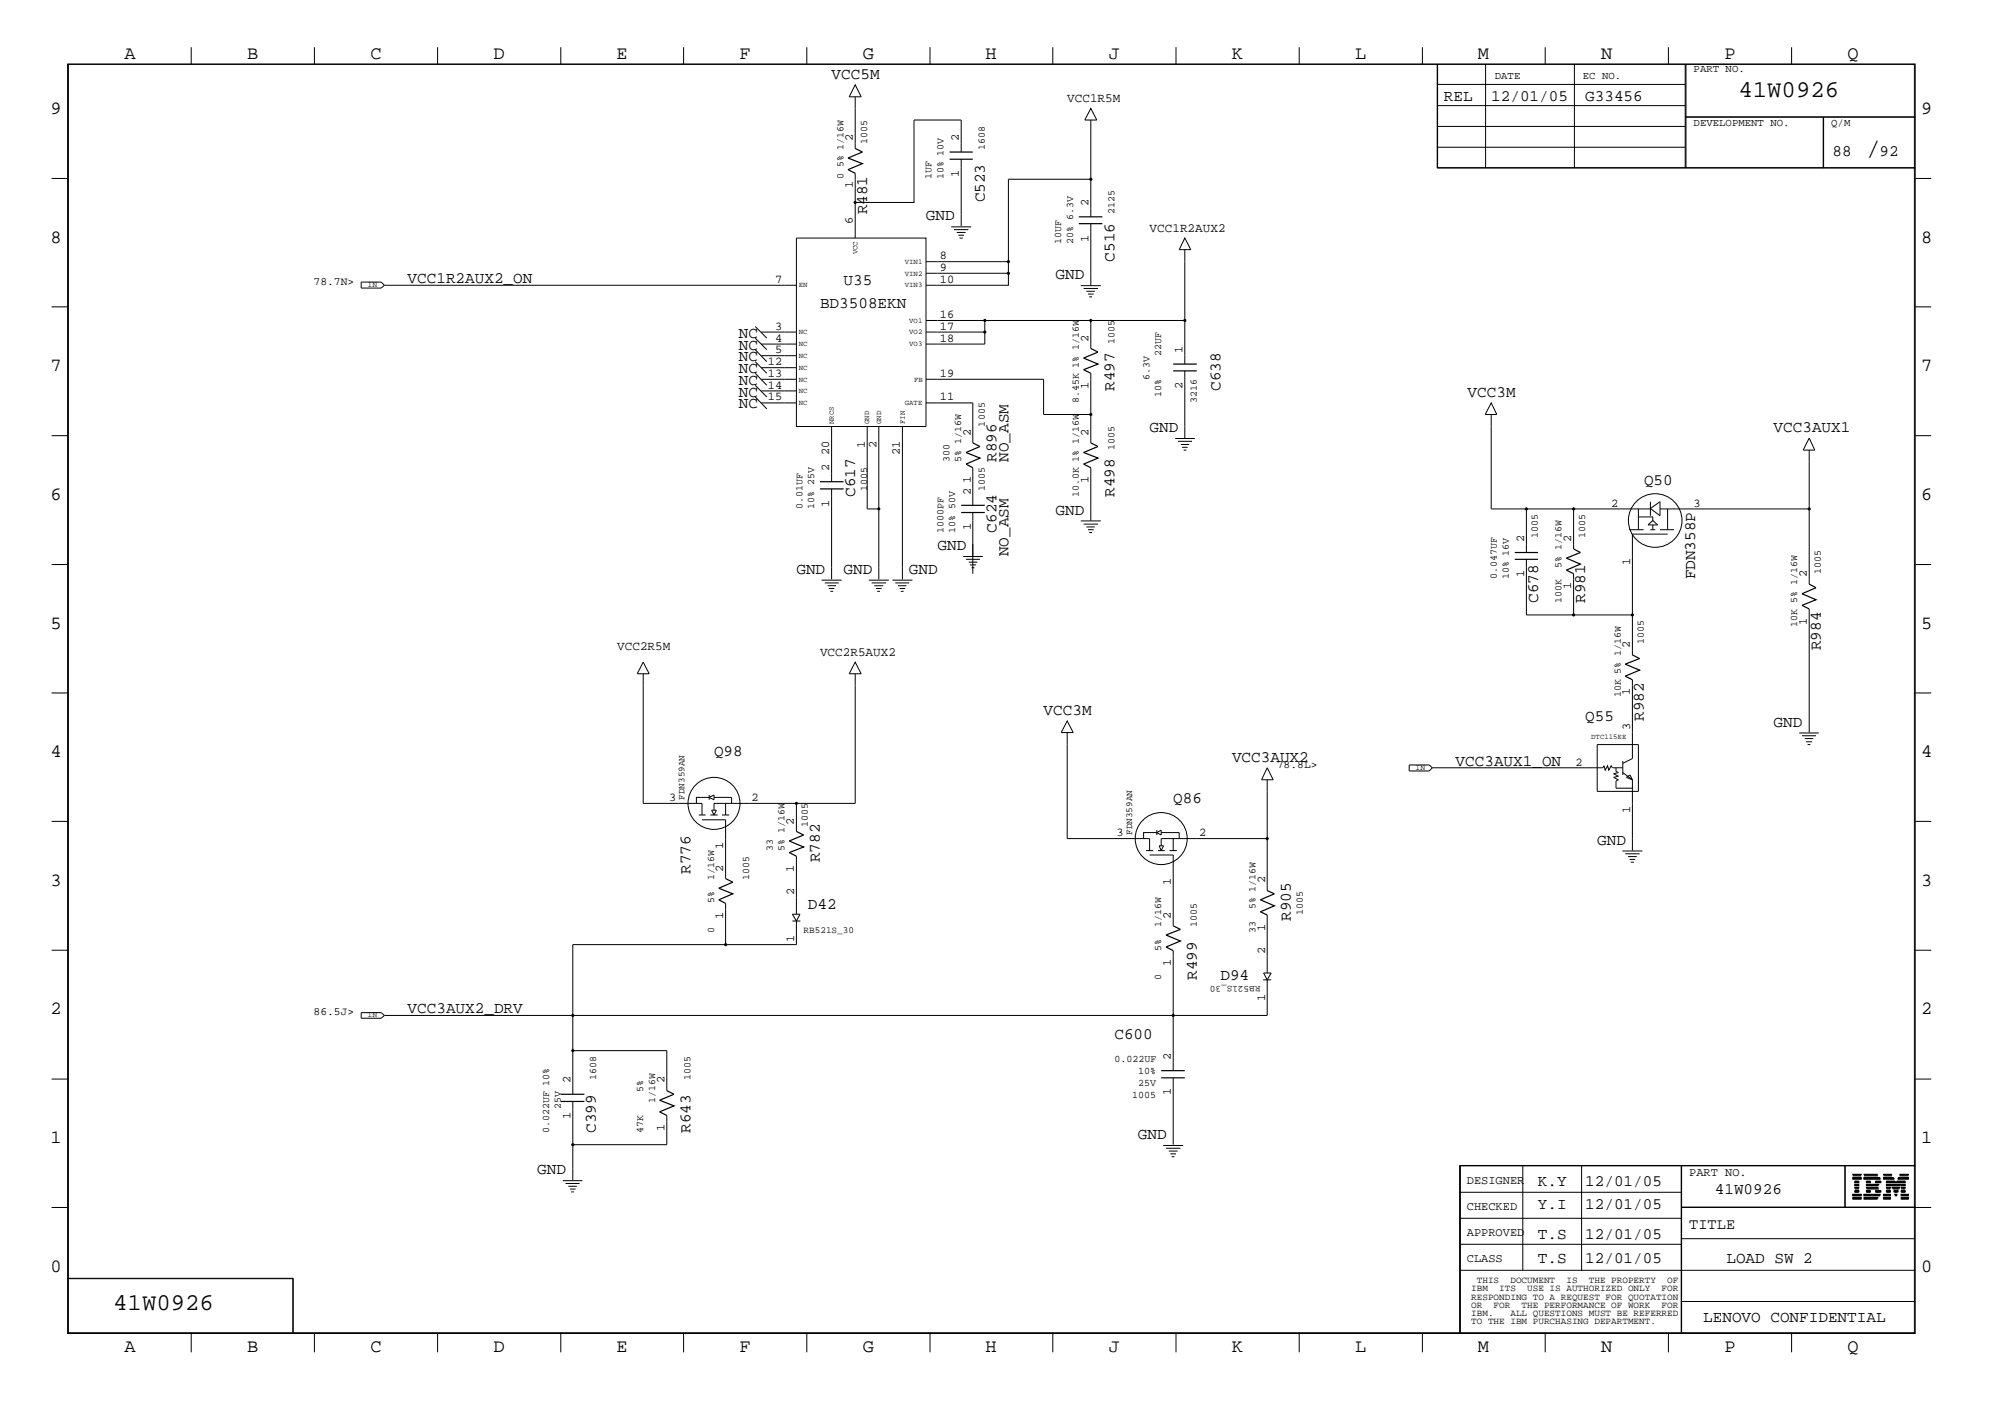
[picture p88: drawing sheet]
<svg xmlns="http://www.w3.org/2000/svg" width="423mm" height="300mm" viewBox="0 0 423 300" stroke-linecap="round" stroke-linejoin="round" font-family="sans-serif">
<defs><g id="words">
<text font-size="5.2" x="395" y="32.9">/</text>
<g font-size="5.1">
<text x="368" y="20.5">41W0926</text>
<text x="24" y="277.2">41W0926</text>
</g>
<g font-size="4">
<text x="26.3" y="12.5">A</text>
<text x="52.3" y="12.5">B</text>
<text x="78.4" y="12.5">C</text>
<text x="104.5" y="12.5">D</text>
<text x="130.5" y="12.5">E</text>
<text x="156.5" y="12.5">F</text>
<text x="182.6" y="12.5">G</text>
<text x="208.6" y="12.5">H</text>
<text x="234.7" y="12.5">J</text>
<text x="260.8" y="12.5">K</text>
<text x="286.9" y="12.5">L</text>
<text x="312.8" y="12.5">M</text>
<text x="338.9" y="12.5">N</text>
<text x="365" y="12.5">P</text>
<text x="391.1" y="12.5">Q</text>
<text x="10.7" y="24.1">9</text>
<text x="406.7" y="24.1">9</text>
<text x="10.7" y="51.4">8</text>
<text x="406.7" y="51.4">8</text>
<text x="10.7" y="78.6">7</text>
<text x="406.7" y="78.6">7</text>
<text x="10.7" y="105.8">6</text>
<text x="406.7" y="105.8">6</text>
<text x="10.7" y="133.1">5</text>
<text x="406.7" y="133.1">5</text>
<text x="10.7" y="160.2">4</text>
<text x="406.7" y="160.2">4</text>
<text x="10.7" y="187.5">3</text>
<text x="406.7" y="187.5">3</text>
<text x="10.7" y="214.6">2</text>
<text x="406.7" y="214.6">2</text>
<text x="10.7" y="241.9">1</text>
<text x="406.7" y="241.9">1</text>
<text x="10.7" y="269.2">0</text>
<text x="406.7" y="269.2">0</text>
<text x="26.3" y="286.2">A</text>
<text x="52.3" y="286.2">B</text>
<text x="78.4" y="286.2">C</text>
<text x="104.5" y="286.2">D</text>
<text x="130.5" y="286.2">E</text>
<text x="156.5" y="286.2">F</text>
<text x="182.6" y="286.2">G</text>
<text x="208.6" y="286.2">H</text>
<text x="234.7" y="286.2">J</text>
<text x="260.8" y="286.2">K</text>
<text x="286.9" y="286.2">L</text>
<text x="312.8" y="286.2">M</text>
<text x="338.9" y="286.2">N</text>
<text x="365" y="286.2">P</text>
<text x="391.1" y="286.2">Q</text>
</g>
<g font-size="3.4">
<text x="176" y="16.7">VCC5M</text>
<text x="305.6" y="21.4">REL</text>
<text x="315.6" y="21.4">12/01/05</text>
<text x="335.5" y="21.4">G33456</text>
<text x="387.9" y="32.9">88</text>
<text x="397.8" y="32.9">92</text>
<text x="183.6" y="45.4" transform="rotate(-90 183.6 45.4)">R481</text>
<text x="196" y="46.7">GND</text>
<text x="208.4" y="42.8" transform="rotate(-90 208.4 42.8)">C523</text>
<text x="86.3" y="59.9">VCC1R2AUX2_ON</text>
<text x="223.4" y="59.1">GND</text>
<text x="235.9" y="55.4" transform="rotate(-90 235.9 55.4)">C516</text>
<text x="173.6" y="65.3">BD3508EKN</text>
<text x="178.6" y="60.4">U35</text>
<text x="156.4" y="71.5">NC</text>
<text x="156.4" y="76.5">NC</text>
<text x="156.4" y="74">NC</text>
<text x="156.4" y="81.4">NC</text>
<text x="156.4" y="84">NC</text>
<text x="156.4" y="79">NC</text>
<text x="235.9" y="82.7" transform="rotate(-90 235.9 82.7)">R497</text>
<text x="258.3" y="82.7" transform="rotate(-90 258.3 82.7)">C638</text>
<text x="310.6" y="84">VCC3M</text>
<text x="156.4" y="86.4">NC</text>
<text x="243.3" y="91.4">GND</text>
<text x="375.4" y="91.4">VCC3AUX1</text>
<text x="210.9" y="97.7" transform="rotate(-90 210.9 97.7)">R896</text>
<text x="213.4" y="97.7" transform="rotate(-90 213.4 97.7)">NO_ASM</text>
<text x="181" y="105.2" transform="rotate(-90 181 105.2)">C617</text>
<text x="235.9" y="105.2" transform="rotate(-90 235.9 105.2)">R498</text>
<text x="348" y="102.7">Q50</text>
<text x="210.9" y="112.7" transform="rotate(-90 210.9 112.7)">C624</text>
<text x="223.4" y="109">GND</text>
<text x="198.5" y="116.4">GND</text>
<text x="213.4" y="117.7" transform="rotate(-90 213.4 117.7)">NO_ASM</text>
<text x="168.6" y="121.4">GND</text>
<text x="178.6" y="121.4">GND</text>
<text x="192.4" y="121.4">GND</text>
<text x="358.8" y="122.6" transform="rotate(-90 358.8 122.6)">FDN358P</text>
<text x="325.5" y="127.6" transform="rotate(-90 325.5 127.6)">C678</text>
<text x="335.5" y="127.6" transform="rotate(-90 335.5 127.6)">R981</text>
<text x="385.4" y="137.6" transform="rotate(-90 385.4 137.6)">R984</text>
<text x="220.9" y="151.3">VCC3M</text>
<text x="335.5" y="152.6">Q55</text>
<text x="348" y="152.6" transform="rotate(-90 348 152.6)">R982</text>
<text x="375.4" y="153.8">GND</text>
<text x="151.1" y="160">Q98</text>
<text x="260.8" y="161.3">VCC3AUX2</text>
<text x="308.1" y="162.1">VCC3AUX1_ON</text>
<text x="248.3" y="170">Q86</text>
<text x="338.1" y="178.7">GND</text>
<text x="146.1" y="184.9" transform="rotate(-90 146.1 184.9)">R776</text>
<text x="173.6" y="182.5" transform="rotate(-90 173.6 182.5)">R782</text>
<text x="171" y="192.4">D42</text>
<text x="273.2" y="194.9" transform="rotate(-90 273.2 194.9)">R905</text>
<text x="253.3" y="207.3" transform="rotate(-90 253.3 207.3)">R499</text>
<text x="258.3" y="207.3">D94</text>
<text x="86.3" y="214.4">VCC3AUX2_DRV</text>
<text x="235.9" y="219.9">C600</text>
<text x="126.2" y="239.8" transform="rotate(-90 126.2 239.8)">C399</text>
<text x="146.1" y="239.8" transform="rotate(-90 146.1 239.8)">R643</text>
<text x="240.9" y="241">GND</text>
<text x="113.7" y="248.5">GND</text>
<text x="325.5" y="251">K.Y</text>
<text x="335.5" y="251">12/01/05</text>
<text x="325.5" y="255.9">Y.I</text>
<text x="335.5" y="255.9">12/01/05</text>
<text x="363" y="252.7">41W0926</text>
<text x="325.5" y="262.2">T.S</text>
<text x="335.5" y="262.2">12/01/05</text>
<text x="325.5" y="267.2">T.S</text>
<text x="335.5" y="267.2">12/01/05</text>
<text x="365.4" y="267.2">LOAD SW 2</text>
<text x="360.5" y="279.7">LENOVO CONFIDENTIAL</text>
</g>
<text font-size="3.2" x="357.5" y="260">TITLE</text>
<g font-size="2.7">
<text x="225.9" y="21.7">VCC1R5M</text>
<text x="243.3" y="49.1">VCC1R2AUX2</text>
<text x="130.6" y="137.6">VCC2R5M</text>
<text x="173.6" y="138.9">VCC2R5AUX2</text>
</g>
<g font-size="2.5">
<text x="180.5" y="29.9" transform="rotate(-90 180.5 29.9)">2</text>
<text x="202.9" y="29.9" transform="rotate(-90 202.9 29.9)">2</text>
<text x="180.5" y="39.9" transform="rotate(-90 180.5 39.9)">1</text>
<text x="202.9" y="37.4" transform="rotate(-90 202.9 37.4)">1</text>
<text x="180.5" y="47.3" transform="rotate(-90 180.5 47.3)">6</text>
<text x="230.4" y="43.6" transform="rotate(-90 230.4 43.6)">2</text>
<text x="230.4" y="51.1" transform="rotate(-90 230.4 51.1)">1</text>
<text x="164.1" y="59.9">7</text>
<text x="199" y="54.9">8</text>
<text x="199" y="57.3">9</text>
<text x="199" y="59.9">10</text>
<text x="164.1" y="69.8">3</text>
<text x="199" y="67.3">16</text>
<text x="199" y="69.8">17</text>
<text x="162.6" y="77.3">12</text>
<text x="164.1" y="74.8">5</text>
<text x="164.1" y="72.3">4</text>
<text x="199" y="72.3">18</text>
<text x="230.4" y="72.3" transform="rotate(-90 230.4 72.3)">2</text>
<text x="250.3" y="74.8" transform="rotate(-90 250.3 74.8)">1</text>
<text x="162.6" y="79.8">13</text>
<text x="162.6" y="82.3">14</text>
<text x="199" y="79.8">19</text>
<text x="230.4" y="82.3" transform="rotate(-90 230.4 82.3)">1</text>
<text x="250.3" y="82.3" transform="rotate(-90 250.3 82.3)">2</text>
<text x="162.6" y="84.8">15</text>
<text x="199" y="84.8">11</text>
<text x="183" y="94.7" transform="rotate(-90 183 94.7)">1</text>
<text x="185.5" y="94.7" transform="rotate(-90 185.5 94.7)">2</text>
<text x="205.5" y="92.2" transform="rotate(-90 205.5 92.2)">2</text>
<text x="230.4" y="92.2" transform="rotate(-90 230.4 92.2)">2</text>
<text x="175.5" y="99.7" transform="rotate(-90 175.5 99.7)">2</text>
<text x="175.5" y="96.3" transform="rotate(-90 175.5 96.3)">20</text>
<text x="190.5" y="96.3" transform="rotate(-90 190.5 96.3)">21</text>
<text x="175.5" y="107.2" transform="rotate(-90 175.5 107.2)">1</text>
<text x="205.5" y="102.2" transform="rotate(-90 205.5 102.2)">1</text>
<text x="205.5" y="104.7" transform="rotate(-90 205.5 104.7)">2</text>
<text x="230.4" y="102.2" transform="rotate(-90 230.4 102.2)">1</text>
<text x="341" y="107.2">2</text>
<text x="358.5" y="107.2">3</text>
<text x="205.5" y="112.2" transform="rotate(-90 205.5 112.2)">1</text>
<text x="322.6" y="114.6" transform="rotate(-90 322.6 114.6)">2</text>
<text x="332.6" y="114.6" transform="rotate(-90 332.6 114.6)">2</text>
<text x="345" y="119.6" transform="rotate(-90 345 119.6)">1</text>
<text x="322.6" y="122.2" transform="rotate(-90 322.6 122.2)">1</text>
<text x="332.6" y="124.6" transform="rotate(-90 332.6 124.6)">1</text>
<text x="382.4" y="122.2" transform="rotate(-90 382.4 122.2)">2</text>
<text x="345" y="137.1" transform="rotate(-90 345 137.1)">2</text>
<text x="382.4" y="132.2" transform="rotate(-90 382.4 132.2)">1</text>
<text x="345" y="147.1" transform="rotate(-90 345 147.1)">1</text>
<text x="345" y="154.5" transform="rotate(-90 345 154.5)">3</text>
<text x="333.5" y="162.1">2</text>
<text x="141.6" y="169.5">3</text>
<text x="159.1" y="169.5">2</text>
<text x="345" y="172" transform="rotate(-90 345 172)">1</text>
<text x="153.1" y="179.7" transform="rotate(-90 153.1 179.7)">1</text>
<text x="168.1" y="174.5" transform="rotate(-90 168.1 174.5)">2</text>
<text x="236.3" y="177">3</text>
<text x="253.8" y="177">2</text>
<text x="153.1" y="184.5" transform="rotate(-90 153.1 184.5)">2</text>
<text x="168.1" y="184.5" transform="rotate(-90 168.1 184.5)">1</text>
<text x="168.1" y="189.4" transform="rotate(-90 168.1 189.4)">2</text>
<text x="247.8" y="187.2" transform="rotate(-90 247.8 187.2)">1</text>
<text x="267.8" y="186.9" transform="rotate(-90 267.8 186.9)">2</text>
<text x="153.1" y="194.5" transform="rotate(-90 153.1 194.5)">1</text>
<text x="247.8" y="194.4" transform="rotate(-90 247.8 194.4)">2</text>
<text x="267.8" y="196.9" transform="rotate(-90 267.8 196.9)">1</text>
<text x="168.1" y="199.4" transform="rotate(-90 168.1 199.4)">1</text>
<text x="267.8" y="201.9" transform="rotate(-90 267.8 201.9)">2</text>
<text x="247.8" y="204.4" transform="rotate(-90 247.8 204.4)">1</text>
<text x="267.8" y="211.9" transform="rotate(-90 267.8 211.9)">1</text>
<text x="247.8" y="224.4" transform="rotate(-90 247.8 224.4)">2</text>
<text x="120.7" y="229.3" transform="rotate(-90 120.7 229.3)">2</text>
<text x="140.6" y="229.3" transform="rotate(-90 140.6 229.3)">2</text>
<text x="247.8" y="231.8" transform="rotate(-90 247.8 231.8)">1</text>
<text x="120.7" y="236.8" transform="rotate(-90 120.7 236.8)">1</text>
<text x="140.6" y="239.4" transform="rotate(-90 140.6 239.4)">1</text>
<text x="310.5" y="250.6">DESIGNER</text>
<text x="357.5" y="248.8">PART NO.</text>
<text x="310.5" y="256.1">CHECKED</text>
<text x="310.5" y="261.5">APPROVED</text>
<text x="310.5" y="267">CLASS</text>
</g>
<g font-size="2.4">
<text x="66.4" y="60.4">78.7N&gt;</text>
<text x="270.3" y="162.5">78.8L&gt;</text>
<text x="66.4" y="214.9">86.5J&gt;</text>
</g>
<g font-size="2.3">
<text x="316.4" y="16.7">DATE</text>
<text x="335" y="16.7">EC NO.</text>
<text x="358.5" y="15.2">PART NO.</text>
<text x="358.5" y="26.6">DEVELOPMENT NO.</text>
<text x="387.6" y="26.6">Q/M</text>
</g>
<g font-size="2.1">
<text x="178.6" y="35.4" transform="rotate(-90 178.6 35.4)">5% 1/16W</text>
<text x="183.6" y="30.4" transform="rotate(-90 183.6 30.4)">1005</text>
<text x="208.4" y="31.7" transform="rotate(-90 208.4 31.7)">1608</text>
<text x="178.6" y="37.9" transform="rotate(-90 178.6 37.9)">0</text>
<text x="197.2" y="37.9" transform="rotate(-90 197.2 37.9)">1UF</text>
<text x="199.7" y="37.9" transform="rotate(-90 199.7 37.9)">10% 10V</text>
<text x="235.9" y="45.4" transform="rotate(-90 235.9 45.4)">2125</text>
<text x="224.6" y="51.6" transform="rotate(-90 224.6 51.6)">10UF</text>
<text x="227.2" y="51.6" transform="rotate(-90 227.2 51.6)">20% 6.3V</text>
<text x="235.9" y="72.8" transform="rotate(-90 235.9 72.8)">1005</text>
<text x="245.8" y="75.4" transform="rotate(-90 245.8 75.4)">22UF</text>
<text x="243.3" y="80.3" transform="rotate(-90 243.3 80.3)">6.3V</text>
<text x="228.3" y="85.3" transform="rotate(-90 228.3 85.3)">8.45K 1% 1/16W</text>
<text x="245.8" y="84.1" transform="rotate(-90 245.8 84.1)">10%</text>
<text x="253.3" y="85.3" transform="rotate(-90 253.3 85.3)">3216</text>
<text x="208.4" y="90.3" transform="rotate(-90 208.4 90.3)">1005</text>
<text x="235.9" y="95.2" transform="rotate(-90 235.9 95.2)">1005</text>
<text x="201" y="97.7" transform="rotate(-90 201 97.7)">300</text>
<text x="203.5" y="97.7" transform="rotate(-90 203.5 97.7)">5% 1/16W</text>
<text x="169.8" y="107.7" transform="rotate(-90 169.8 107.7)">0.01UF</text>
<text x="172.3" y="107.7" transform="rotate(-90 172.3 107.7)">10% 25V</text>
<text x="183.6" y="104" transform="rotate(-90 183.6 104)">1005</text>
<text x="208.4" y="104" transform="rotate(-90 208.4 104)">1005</text>
<text x="228.3" y="105.2" transform="rotate(-90 228.3 105.2)">10.0K 1% 1/16W</text>
<text x="199.7" y="112.7" transform="rotate(-90 199.7 112.7)">1000PF</text>
<text x="202.2" y="112.7" transform="rotate(-90 202.2 112.7)">10% 50V</text>
<text x="325.5" y="113.9" transform="rotate(-90 325.5 113.9)">1005</text>
<text x="335.5" y="113.9" transform="rotate(-90 335.5 113.9)">1005</text>
<text x="316.8" y="122.6" transform="rotate(-90 316.8 122.6)">0.047UF</text>
<text x="319.4" y="122.6" transform="rotate(-90 319.4 122.6)">10% 16V</text>
<text x="330.5" y="120.1" transform="rotate(-90 330.5 120.1)">5% 1/16W</text>
<text x="385.4" y="121.4" transform="rotate(-90 385.4 121.4)">1005</text>
<text x="330.5" y="127.6" transform="rotate(-90 330.5 127.6)">100K</text>
<text x="348" y="136.3" transform="rotate(-90 348 136.3)">1005</text>
<text x="380.4" y="132.6" transform="rotate(-90 380.4 132.6)">10K 5% 1/16W</text>
<text x="343.1" y="147.6" transform="rotate(-90 343.1 147.6)">10K 5% 1/16W</text>
<text x="171" y="175" transform="rotate(-90 171 175)">1005</text>
<text x="163.6" y="180" transform="rotate(-90 163.6 180)">33</text>
<text x="166" y="180" transform="rotate(-90 166 180)">5% 1/16W</text>
<text x="151.1" y="191.2" transform="rotate(-90 151.1 191.2)">5%</text>
<text x="151.1" y="186.2" transform="rotate(-90 151.1 186.2)">1/16W</text>
<text x="158.6" y="186.2" transform="rotate(-90 158.6 186.2)">1005</text>
<text x="151.1" y="197.4" transform="rotate(-90 151.1 197.4)">0</text>
<text x="245.8" y="196.2" transform="rotate(-90 245.8 196.2)">1/16W</text>
<text x="253.3" y="196.2" transform="rotate(-90 253.3 196.2)">1005</text>
<text x="265.8" y="197.4" transform="rotate(-90 265.8 197.4)">33</text>
<text x="265.8" y="192.4" transform="rotate(-90 265.8 192.4)">5% 1/16W</text>
<text x="275.8" y="193.6" transform="rotate(-90 275.8 193.6)">1005</text>
<text x="245.8" y="201.2" transform="rotate(-90 245.8 201.2)">5%</text>
<text x="245.8" y="207.3" transform="rotate(-90 245.8 207.3)">0</text>
<text x="235.9" y="224.8">0.022UF</text>
<text x="240.9" y="227.3">10%</text>
<text x="126.2" y="228.6" transform="rotate(-90 126.2 228.6)">1608</text>
<text x="136.1" y="231.1" transform="rotate(-90 136.1 231.1)">5%</text>
<text x="138.7" y="233.5" transform="rotate(-90 138.7 233.5)">1/16W</text>
<text x="146.1" y="228.6" transform="rotate(-90 146.1 228.6)">1005</text>
<text x="239.6" y="232.3">1005</text>
<text x="240.9" y="229.8">25V</text>
<text x="116.2" y="239.8" transform="rotate(-90 116.2 239.8)">0.022UF 10%</text>
<text x="118.7" y="234.8" transform="rotate(-90 118.7 234.8)">25V</text>
<text x="136.1" y="239.8" transform="rotate(-90 136.1 239.8)">47K</text>
</g>
<g font-size="2">
<text x="144.9" y="169.2" transform="rotate(-90 144.9 169.2)">FDN359AN</text>
<text x="239.6" y="176.7" transform="rotate(-90 239.6 176.7)">FDN359AN</text>
<text x="170.1" y="197.4">RB521S_30</text>
<text x="266.8" y="208.6" transform="rotate(180 266.8 208.6)">RB521S_30</text>
<text x="311.4" y="273.2">IBM</text>
<text x="311.4" y="275">RESPONDING TO A REQUEST FOR QUOTATION</text>
<text x="312.6" y="271.4">THIS</text>
<text x="317.3" y="273.2">ITS</text>
<text x="319.7" y="271.4">DOCUMENT</text>
<text x="323.3" y="273.2">USE IS AUTHORIZED ONLY</text>
<text x="331.6" y="271.4">IS</text>
<text x="336.3" y="271.4">THE PROPERTY</text>
<text x="351.7" y="273.2">FOR</text>
<text x="352.9" y="271.4">OF</text>
<text x="311.4" y="276.7">OR</text>
<text x="311.4" y="278.6">IBM.</text>
<text x="311.4" y="280.2">TO THE IBM PURCHASING DEPARTMENT.</text>
<text x="316.1" y="276.7">FOR</text>
<text x="319.7" y="278.6">ALL QUESTIONS MUST BE REFERRED</text>
<text x="322.1" y="276.7">THE PERFORMANCE OF WORK</text>
<text x="351.7" y="276.7">FOR</text>
</g>
<g font-size="1.7">
<text x="77.8" y="60.7">IN</text>
<text x="299.6" y="162.9">IN</text>
<text x="77.8" y="215.2">IN</text>
</g>
<g font-size="1.6">
<text x="181.5" y="53.8" transform="rotate(-90 181.5 53.8)">VCC</text>
<text x="191.5" y="58.3">VIN2</text>
<text x="191.5" y="55.9">VIN1</text>
<text x="169.1" y="60.8">EN</text>
<text x="191.5" y="60.8">VIN3</text>
<text x="169.1" y="70.8">NC</text>
<text x="192.4" y="70.8">VO2</text>
<text x="192.4" y="68.3">VO1</text>
<text x="169.1" y="75.8">NC</text>
<text x="169.1" y="73.3">NC</text>
<text x="192.4" y="73.3">VO3</text>
<text x="169.1" y="83.2">NC</text>
<text x="169.1" y="80.8">NC</text>
<text x="169.1" y="78.2">NC</text>
<text x="193.5" y="80.8">FB</text>
<text x="169.1" y="85.8">NC</text>
<text x="176.5" y="89.7" transform="rotate(-90 176.5 89.7)">NRCS</text>
<text x="184" y="89.7" transform="rotate(-90 184 89.7)">GND</text>
<text x="186.5" y="89.7" transform="rotate(-90 186.5 89.7)">GND</text>
<text x="191.5" y="89.7" transform="rotate(-90 191.5 89.7)">FIN</text>
<text x="191.5" y="85.8">GATE</text>
<text x="336.8" y="156.3">DTC115EE</text>
</g>
</g></defs>
<g fill="none" stroke="#000" stroke-width=".25">
<path d="M181 31.4l1.5 .8-3 1.2 3 1.2-3 1.3 1.5 .8M201 33.7h4.9M201 32.2h4.9M228.3 47.3h5M228.3 45.9h5M230.9 73.7l1.5 .8-3 1.3 3 1.2-3 1.2 1.5 .8M248.3 77h5M248.3 78.5h5M205.9 93.7l1.5 .8-2.9 1.3 2.9 1.1-2.9 1.3 1.4 .8M230.9 93.7l1.5 .8-3 1.3 3 1.1-3 1.3 1.5 .8M173.6 103.5h5M173.6 101.9h5"/>
<path d="M203.5 108.5h4.9M203.5 106.9h4.9M320.6 118.4h4.9M320.6 116.9h4.9M333.1 116.2l1.4 .7-2.9 1.2 2.9 1.3-2.9 1.3 1.5 .7M345.5 138.6l1.5 .8-3 1.1 3 1.3-3 1.3 1.5 .7M382.9 123.6l1.5 .8-3 1.2 3 1.3-3 1.2 1.5 .8M168.6 175.9l1.5 .8-3.1 1.3 3.1 1.2-3.1 1.2 1.6 .8M153.6 185.9l1.5 .8-3 1.3 3 1.1-3 1.3 1.5 .8M248.3 195.9l1.6 .8-3.1 1.2 3.1 1.2-3.1 1.3 1.5 .8M268.2 188.5l1.5 .6-2.9 1.3 2.9 1.3-2.9 1.3 1.4 .6M118.7 233.1h5"/>
<path d="M118.7 231.6h5M141.1 230.8l1.6 .8-3.1 1.2 3.1 1.2-3.1 1.3 1.5 .8M245.8 228.1h5M245.8 226.6h5"/>
</g>
<g fill="none" stroke="#000" stroke-width=".21">
<path d="M14.3 13.5h391.1v268.7h-391.1zM14.5 13.6h390.7v268.4h-390.7zM40.5 10v3.5M66.5 10v3.5M92.6 10v3.5M118.7 10v3.5M144.7 10v3.5M170.8 10v3.5M181 17.9l1.3 2.6h-2.6zM196.9 10v3.5M222.8 10v3.5M248.9 10v3.5"/>
<path d="M275 10v3.5M301.1 10v3.5M304.2 13.5v22.1h101.2M304.2 17.9h52.5M304.3 13.5v22.1M314.5 13.5v22.1M327.1 10v3.5M333.2 13.5v22.1M353.1 10v3.5M356.7 13.5v22.1M356.9 13.5v22.1M379.2 10v3.5"/>
<path d="M10.9 37.8h3.4M181 20.5v10.9M181 36.7v6.1M203.5 32.2v-6.8h-10v17.4h-12.5v7.6M203.5 33.7v14.1M230.9 22.9l1.3 2.5h-2.6zM230.9 25.4v12.5M304.2 35.5h101.2M304.2 26.8h52.5M304.2 22.4h52.5M304.3 31.2h52.4M356.7 24.8h48.7"/>
<path d="M356.7 24.7h48.7M385.9 24.8v10.8M386 24.8v10.8M405.4 37.8h3.4M76.5 59.7h4.2l.7 .7-.7 .6h-4.2zM168.6 50.4h27.4v39.9h-27.4zM196 57.8h17.4M196 55.4h17.4M201.3 48h4.3M201.9 48.6h3.1M202.5 49.2h1.9M202.9 49.8h1.1"/>
<path d="M203.1 50.4h.7M213.4 55.4v5h-17.4M230.9 45.9v-8h-17.5v17.5M230.9 47.3v13.1M250.8 50.4l1.3 2.4h-2.5zM250.8 52.8v24.2M10.9 64.9h3.4M81.4 60.4h87.2M159.9 74l2.4 2.5M159.9 79l2.4 2.5M159.9 71.5l2.4 2.5M159.9 76.5l2.4 2.5"/>
<path d="M159.9 69.1l2.4 2.4M161.1 72.8h7.5M161.1 70.3h7.5M161.1 77.8h7.5M161.1 75.3h7.5M196 70.3h12.4v2.5h-12.4M196 67.8h12.4v2.5M208.4 67.8h42.4M228.8 60.5h4.2M229.4 61h3M230 61.6h1.7M230.3 62.2h1.2"/>
<path d="M230.5 62.8h.6M230.9 67.8v5.9M230.9 79v14.7M250.8 78.5v14.2M405.4 64.9h3.4M10.9 92.2h3.4M159.9 84l2.4 2.5M159.9 81.5l2.4 2.5M161.1 85.3h7.5M161.1 80.3h7.5M161.1 82.7h7.5M176 90.3v11.6"/>
<path d="M183.6 90.3v17.4h2.4v-17.4M191 90.3v32.3M196 85.3h9.9v8.4M196 80.3h24.9v7.4h10M205.9 99v7.9M230.9 99v11.2M248.8 92.8h4.1M249.3 93.4h3M249.9 94.1h1.8M250.2 94.7h1.2M250.5 95.3h.6M315.6 85.3l1.2 2.4h-2.4z"/>
<path d="M315.6 87.7v20h7.5v9.2M382.9 92.7l1.2 2.6h-2.4zM382.9 95.3v28.3M405.4 92.2h3.4M10.9 119.5h3.4M176 103.5v19.1M186 107.7v14.9M203.9 117.8h4.1M204.5 118.4h2.9M205.1 119h1.7M205.3 119.5h1.3M205.9 108.5v12.9"/>
<path d="M228.8 110.2h4.2M229.4 110.9h3M230 111.5h1.7M230.3 112.1h1.2M230.5 112.7h.6M323.1 118.4v11.7h22.4M323.1 107.7h26.2M333.1 107.7v8.5M344.8 112.1h3.1M346.8 107.7v4.4M346.8 109.4h3v.8M348.8 111.1l1-.9 1.1 .9z"/>
<path d="M349.3 112.1h1.1M349.3 106.2v2.9M349.3 107.6l2.1-1.4v2.9zM349.8 111.1v1M351.4 112.1h2.9M351.4 107.7h31.5M353 113h-7.5v25.6M353 107.7v4.4M405.4 119.5h3.4M173.9 122.8h4.2M174.6 123.4h2.9M175.2 124h1.8"/>
<path d="M175.4 124.5h1.2M175.8 125.1h.6M183.9 122.8h4.2M184.5 123.4h3M185.1 124h1.8M185.4 124.5h1.2M185.7 125.1h.6M188.9 122.8h4.2M189.5 123.4h2.9M190.1 124h1.8M190.4 124.5h1.2M190.7 125.1h.6"/>
<path d="M205.7 120.1h.5M333.1 121.4v8.7M382.9 128.9v26.1M10.9 146.6h3.4M136.1 140.1l1.3 2.5h-2.5zM136.1 142.6v27.4h12.5v2.5M181 140.1l1.3 2.5h-2.6zM181 142.6v27.4h-29.9v1.5M225.9 152.6l1.3 2.4h-2.6zM225.9 155v22.5h17.4v2.5M338.1 157.6h8.7v9.9h-8.7zM345.5 143.8v16.7l-2 1"/>
<path d="M380.8 155.1h4.2M381.4 155.7h3M382 156.3h1.8M382.3 157h1.2M382.6 157.6h.6M405.4 146.6h3.4M10.9 173.8h3.4M147.9 172.5h1.5M148.6 173.5h5v12.4M150.1 168.7h-2.7v1.3M150.1 168.2v1M150.1 168.7l1-.5v1z"/>
<path d="M150.4 172.5h1.5M150.6 171.5h1l-.5 1zM151.1 168.7h3.8v1.3M152.8 172.5h1.5M153.6 170v2.5M168.6 170v5.9M244.9 176.2h-2.8v1.3M244.9 175.7v1M244.9 176.2l.9-.5v1zM245.4 179h.9l-.5 1zM245.8 176.2h3.8v1.3M248.3 177.5v2.5"/>
<path d="M268.2 177.5h-22.4v1.5M268.2 165v23.5M268.2 162.5l1.3 2.5h-2.5zM298.3 161.9h4.2l.7 .6-.7 .7h-4.2zM303.2 162.5h36.1l.2-.4 .3 .9 .5-.9 .2 .9 .5-.9 .3 .4h2.2M342.1 162.5v.7l.5 .3-1.1 .2 1.1 .6-1.1 .2 1.1 .5-.5 .3v1.5h3.4M343.5 161v3M343.5 163.5l2 1.5M344.3 164.5l.7-.5 .5 1zM345.5 165v15M405.4 173.8h3.4M153.6 191.2v8.7h-32.4v15h147v-7.6"/>
<path d="M167.7 193.5h1.6l-.7 1.4zM167.7 194.9h1.7M168.6 181.2v12.3M168.6 194.9v5h-15M242.6 180h1.5M243.3 180.9h5v15M245.1 180h1.4M247.6 180h1.5M268.2 193.6v12.3M343.4 180.1h4.2M344 180.7h3M344.6 181.3h1.9"/>
<path d="M344.9 181.9h1.2M345.2 182.5h.7M10.9 201.1h3.4M76.5 214.3h4.2l.7 .6-.7 .6h-4.2zM81.4 214.9h39.8v16.7M248.3 201.2v25.4M267.4 207.3h1.7M267.5 205.9h1.6l-.9 1.4zM405.4 201.1h3.4M10.9 228.3h3.4M121.2 233.1v16.7M121.2 222.3h19.9v8.5"/>
<path d="M141.1 236.1v6.1h-19.9M248.3 228.1v14.1M405.4 228.3h3.4M10.9 255.5h3.4M119.1 249.9h4.2M119.7 250.4h3M120.3 251h1.8M120.7 251.6h1.1M120.9 252.2h.6M246.2 242.4h4.2M246.8 243h3.1M247.4 243.6h1.9"/>
<path d="M247.7 244.2h1.2M248 244.8h.6M308.9 246.7h96.5M308.9 257.8h47M308.9 252.3h47M309.1 246.6v35.4M322.3 246.6v22.2M334.8 246.6v22.2M355.9 246.6v35.4M355.9 255.4h49.5M355.9 255.5h52.9M390.5 246.6v8.9"/>
<path d="M390.6 246.6v8.9M392.2 253.7h1.8zM392.2 253.6h1.8zM392.2 253.4l1.8 .1zM392.2 253l1.8 .1zM392.2 252.8l1.8 .1zM392.2 252.7l1.8 .1zM392.2 249.4l1.8 .1zM392.2 249.3l1.8 .1zM392.2 249.2l1.8 .1zM392.2 248.8h1.8zM392.2 248.7h1.8z"/>
<path d="M392.2 248.5l1.8 .1zM392.6 252.3h.8zM392.6 252.1l.8 .1zM392.6 252l.8 .1zM392.6 251.6h.8zM392.6 251.5h.8zM392.6 251.3l.8 .1zM392.6 250.9l.8 .1zM392.6 250.8h.8zM392.6 250.6l.8 .1zM392.6 250.2l.8 .1zM392.6 250l.8 .1z"/>
<path d="M392.6 249.9h.8zM394.5 253.7h2.8zM394.5 253.6h2.9zM394.5 253.4l3 .1zM394.5 248.8h3zM394.5 248.7h2.9zM394.5 248.5l2.8 .1zM394.5 253l3.3 .1zM394.5 252.8l3.4 .1zM394.5 252.7l3.4 .1zM394.5 249.4l3.4 .1zM394.5 249.3l3.4 .1z"/>
<path d="M394.5 249.2l3.3 .1zM395.1 251.6h2.6zM395.1 251.5h2.5zM395.1 251.3l2.4 .1zM395.1 250.9l2.4 .1zM395.1 250.8h2.5zM395.1 250.6l2.6 .1zM395.1 252.3h.8zM395.1 252.1l.8 .1zM395.1 252l.8 .1zM395.1 250.2l.8 .1zM395.1 250l.8 .1z"/>
<path d="M395.1 249.9h.8zM397 252.3h1.1zM397 252.1l1.1 .1zM397 252l1.1 .1zM397 250.2l1.1 .1zM397 250l1.1 .1zM397 249.9h1.1zM398.7 253.7h1.4zM398.7 253.6h1.4zM398.7 253.4l1.4 .1zM398.7 253l1.4 .1zM398.7 252.8l1.4 .1z"/>
<path d="M398.7 252.7l1.4 .1zM398.7 249.4l2.2 .1zM398.7 249.3l2.1 .1zM398.7 249.2l2 .1zM398.7 248.8h1.8zM398.7 248.7h1.8zM398.7 248.5l1.7 .1zM399.3 252.3h.8zM399.3 252.1l.8 .1zM399.3 252l.8 .1zM399.3 251.6h.8zM399.3 251.5h.8z"/>
<path d="M399.3 251.3l.8 .1zM399.3 250.9l.8 .1zM399.3 250.8h.8zM399.3 250.6l.8 .1zM399.3 250.2l1.9 .1zM399.3 250l1.9 .1zM399.3 249.9h1.8zM400.3 250.6l2 .1zM400.4 250.9l1.8 .1zM400.4 250.8h1.8zM400.5 251.3l1.6 .1zM400.6 251.5h1.5z"/>
<path d="M400.6 251.6h1.4zM400.9 252.1l.8 .1zM400.9 252l.8 .1zM401 252.3h.7zM401.1 252.7l.4 .1zM401.2 252.8l.3 .1zM401.2 253l.2 .1zM401.4 250.2l1.9 .1zM401.5 250l1.8 .1zM401.5 249.9h1.8zM401.7 249.4l2.2 .1zM401.8 249.3l2.1 .1z"/>
<path d="M401.8 249.2l2.1 .1zM402.1 248.8h1.8zM402.1 248.7h1.8zM402.2 248.5l1.7 .1zM402.4 253.7h1.5zM402.4 253.6h1.5zM402.4 253.4l1.5 .1zM402.4 253l1.5 .1zM402.4 252.8l1.5 .1zM402.4 252.7l1.5 .1zM402.4 252.3h.9zM402.4 252.1l.9 .1z"/>
<path d="M402.4 252l.9 .1zM402.4 251.6h.9zM402.4 251.5h.9zM402.4 251.3l.9 .1zM402.4 250.9l.9 .1zM402.4 250.8h.9zM402.4 250.6l.9 .1zM405.4 246.6h-96.5v35.4M14.3 270.5h47.8v11.5M14.3 270.6h47.8M62 270.5v11.5M308.9 268.8h96.5"/>
<path d="M308.9 263.3h47M355.9 275.4h49.5M355.9 262.1h49.5M40.5 282v4.2M66.5 282v4.2M92.6 282v4.2M118.7 282v4.2M144.7 282v4.2M170.8 282v4.2M196.9 282v4.2M222.8 282v4.2M248.9 282v4.2"/>
<path d="M275 282v4.2M301.1 282v4.2M327.1 282v4.2M353.1 282v4.2M379.2 282v4.2"/>
<circle cx="350.4" cy="110.2" r="5.7"/>
<circle cx="151.1" cy="170" r="5.5"/>
<circle cx="245.8" cy="177.5" r="5.5"/>
</g>
<g fill="#000">
<circle cx="230.9" cy="37.9" r=".34"/>
<circle cx="181" cy="42.8" r=".34"/>
<circle cx="213.4" cy="57.8" r=".34"/>
<circle cx="213.4" cy="55.4" r=".34"/>
<circle cx="208.4" cy="70.3" r=".34"/>
<circle cx="208.4" cy="67.8" r=".34"/>
<circle cx="230.9" cy="67.8" r=".34"/>
<circle cx="250.8" cy="67.8" r=".34"/>
<circle cx="230.9" cy="87.7" r=".34"/>
<circle cx="186" cy="107.7" r=".34"/>
<circle cx="323.1" cy="107.7" r=".34"/>
<circle cx="333.1" cy="107.7" r=".34"/>
<circle cx="382.9" cy="107.7" r=".34"/>
<circle cx="333.1" cy="130.1" r=".34"/>
<circle cx="345.5" cy="130.1" r=".34"/>
<circle cx="168.6" cy="170" r=".34"/>
<circle cx="268.2" cy="177.5" r=".34"/>
<circle cx="153.6" cy="199.9" r=".34"/>
<circle cx="121.2" cy="214.9" r=".34"/>
<circle cx="248.3" cy="214.9" r=".34"/>
<circle cx="121.2" cy="222.3" r=".34"/>
<circle cx="121.2" cy="242.2" r=".34"/>
</g>
<use href="#words"/>
</svg>
